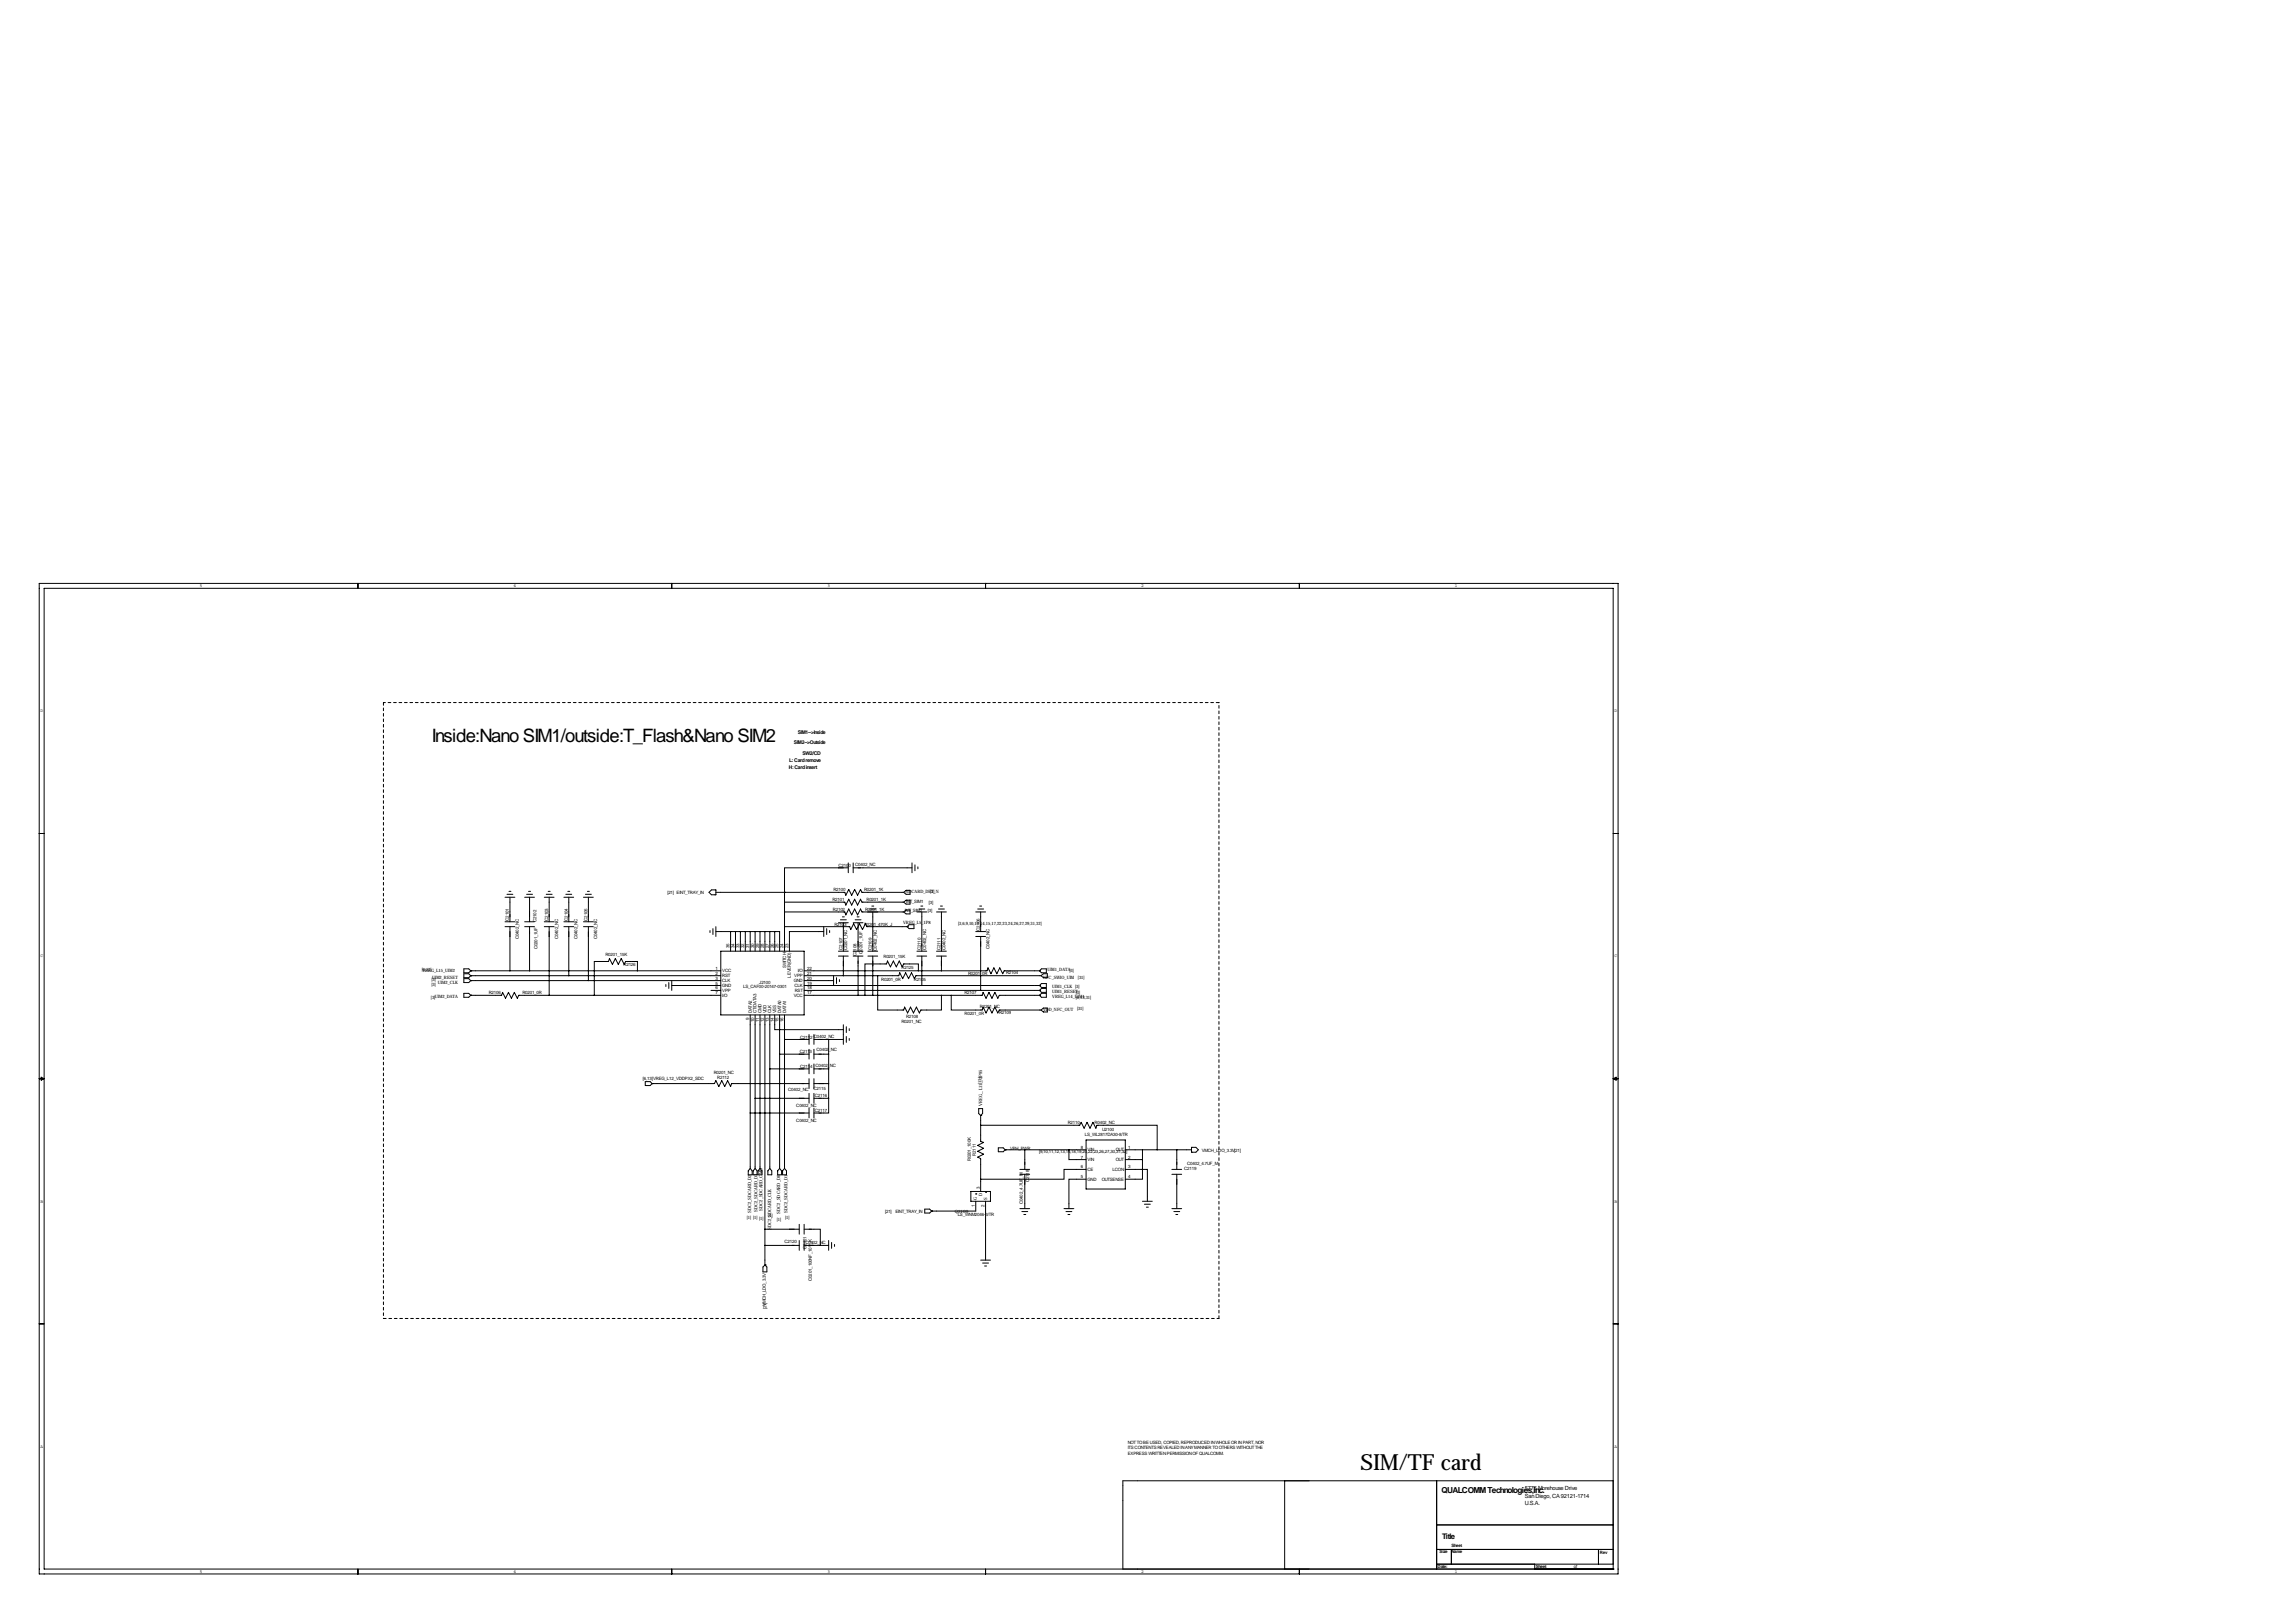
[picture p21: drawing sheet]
<svg xmlns="http://www.w3.org/2000/svg" width="1189mm" height="841mm" viewBox="0 0 1189 841" stroke-linecap="round" stroke-linejoin="round" font-family="sans-serif">
<defs><g id="words">
<text font-size="11.5" x="705" y="761">SIM/TF card</text>
<text font-size="9.6" x="224" y="384">Inside:Nano SIM1/outside:T_Flash&amp;Nano SIM2</text>
<text font-size="4.3" x="747" y="773">QUALCOMM Technologies,Inc.</text>
<text font-size="4" x="747" y="797">Title</text>
<g font-size="3">
<text x="790" y="772">5775 Morehouse Drive</text>
<text x="790" y="779">U.S.A.</text>
<text x="790" y="776">San Diego, CA 92121-1714</text>
</g>
<g font-size="2.6">
<text x="413" y="380">SIM1--&gt;Inside</text>
<text x="411" y="385">SIM2--&gt;Outside</text>
<text x="409" y="395">L: Card remove</text>
<text x="416" y="391">SW2/CD</text>
<text x="409" y="398">H: Card insert</text>
</g>
<g font-size="2.3">
<text x="103" y="304">5</text>
<text x="266" y="304">4</text>
<text x="429" y="304">3</text>
<text x="591" y="304">2</text>
<text x="754" y="304">1</text>
<text x="21" y="369">D</text>
<text x="836" y="369">D</text>
<text x="434" y="449">C2100</text>
<text x="443" y="449">C0402_NC</text>
<text x="432" y="462">R2100</text>
<text x="448" y="461">R0201_1K</text>
<text x="346" y="463">[21] EINT_TRAY_IN</text>
<text x="431" y="467">R2101</text>
<text x="449" y="467">R0201_1K</text>
<text x="469" y="463">SDCARD_DET_N</text>
<text x="469" y="468">INT_SIM1</text>
<text x="482" y="462">[3]</text>
<text x="431" y="472">R2102</text>
<text x="448" y="472">R0201_1K</text>
<text x="469" y="473">INT_SIM2</text>
<text x="481" y="473">[3]</text>
<text x="481" y="468">[3]</text>
<text x="264" y="477" transform="rotate(-90 264 477)">C2101</text>
<text x="278" y="478" transform="rotate(-90 278 478)">C2102</text>
<text x="284" y="477" transform="rotate(-90 284 477)">C2103</text>
<text x="294" y="477" transform="rotate(-90 294 477)">C2104</text>
<text x="304" y="477" transform="rotate(-90 304 477)">C2105</text>
<text x="432" y="480">R2103</text>
<text x="448" y="479">R0201_470K_J</text>
<text x="468" y="479">VREG_L5_1P8</text>
<text x="496" y="479">[3,6,9,10,13,14,15,17,22,23,24,26,27,29,31,32]</text>
<text x="507" y="482" transform="rotate(-90 507 482)">C2106</text>
<text x="269" y="487" transform="rotate(-90 269 487)">C0402_NC</text>
<text x="278" y="492" transform="rotate(-90 278 492)">C0201_1UF</text>
<text x="289" y="487" transform="rotate(-90 289 487)">C0402_NC</text>
<text x="299" y="487" transform="rotate(-90 299 487)">C0402_NC</text>
<text x="309" y="487" transform="rotate(-90 309 487)">C0402_NC</text>
<text x="378" y="491" transform="rotate(-90 378 491)">35</text>
<text x="380" y="491" transform="rotate(-90 380 491)">34</text>
<text x="383" y="491" transform="rotate(-90 383 491)">33</text>
<text x="386" y="491" transform="rotate(-90 386 491)">32</text>
<text x="388" y="491" transform="rotate(-90 388 491)">31</text>
<text x="391" y="491" transform="rotate(-90 391 491)">30</text>
<text x="393" y="491" transform="rotate(-90 393 491)">29</text>
<text x="396" y="491" transform="rotate(-90 396 491)">28</text>
<text x="398" y="491" transform="rotate(-90 398 491)">27</text>
<text x="401" y="491" transform="rotate(-90 401 491)">26</text>
<text x="403" y="491" transform="rotate(-90 403 491)">25</text>
<text x="406" y="491" transform="rotate(-90 406 491)">24</text>
<text x="408" y="491" transform="rotate(-90 408 491)">23</text>
<text x="436" y="492" transform="rotate(-90 436 492)">C2107</text>
<text x="480" y="492" transform="rotate(-90 480 492)">C0402_NC</text>
<text x="513" y="492" transform="rotate(-90 513 492)">C0402_NC</text>
<text x="21" y="496">C</text>
<text x="314" y="495">R0201_15K</text>
<text x="439" y="492" transform="rotate(-90 439 492)">C0201_NC</text>
<text x="444" y="495" transform="rotate(-90 444 495)">C2108</text>
<text x="447" y="494" transform="rotate(-90 447 494)">C0201_1UF</text>
<text x="452" y="492" transform="rotate(-90 452 492)">C2109</text>
<text x="454" y="492" transform="rotate(-90 454 492)">C0402_NC</text>
<text x="458" y="496">R0201_15K</text>
<text x="477" y="492" transform="rotate(-90 477 492)">C2110</text>
<text x="487" y="492" transform="rotate(-90 487 492)">C2111</text>
<text x="490" y="492" transform="rotate(-90 490 492)">C0402_NC</text>
<text x="836" y="496">C</text>
<text x="218" y="503">[6,13]</text>
<text x="219" y="503">VREG_L15_UIM2</text>
<text x="323" y="501">R2126</text>
<text x="371" y="502">1</text>
<text x="374" y="504">VCC</text>
<text x="407" y="501" transform="rotate(-90 407 501)">SWITCH</text>
<text x="413" y="504">I/O</text>
<text x="418" y="502">22</text>
<text x="467" y="502">R2125</text>
<text x="543" y="503">UIM1_DATA[3]</text>
<text x="224" y="508">[3]</text>
<text x="224" y="507">UIM2_RESET</text>
<text x="227" y="509">UIM2_CLK</text>
<text x="371" y="505">2</text>
<text x="371" y="507">3</text>
<text x="371" y="510">5</text>
<text x="374" y="506">RST</text>
<text x="374" y="509">CLK</text>
<text x="393" y="510">J2100</text>
<text x="410" y="506" transform="rotate(-90 410 506)">LEVER(GND)</text>
<text x="411" y="509">GND</text>
<text x="411" y="506">VPP</text>
<text x="418" y="510">19</text>
<text x="418" y="507">20</text>
<text x="418" y="505">21</text>
<text x="457" y="508">R0201_0R</text>
<text x="473" y="508">R2105</text>
<text x="501" y="505">R0201_0R</text>
<text x="521" y="505">R2104</text>
<text x="540" y="507">NFC_SWIO_UIM</text>
<text x="558" y="507">[31]</text>
<text x="224" y="510">[3]</text>
<text x="253" y="515">R2106</text>
<text x="271" y="515">R0201_0R</text>
<text x="371" y="513">6</text>
<text x="371" y="515">7</text>
<text x="374" y="511">GND</text>
<text x="374" y="514">VPP</text>
<text x="385" y="512">LS_CAF00-20147-0301</text>
<text x="412" y="511">CLK</text>
<text x="412" y="514">RST</text>
<text x="418" y="515">17</text>
<text x="418" y="513">18</text>
<text x="500" y="515">R2107</text>
<text x="545" y="515">UIM1_RESET</text>
<text x="545" y="512">UIM1_CLK [3]</text>
<text x="557" y="515">[3]</text>
<text x="223" y="518">[3]UIM2_DATA</text>
<text x="374" y="516">I/O</text>
<text x="411" y="516">VCC</text>
<text x="545" y="517">VREG_L14_UIM1</text>
<text x="557" y="517">[6,13,31]</text>
<text x="389" y="525" transform="rotate(-90 389 525)">DATA2</text>
<text x="392" y="525" transform="rotate(-90 392 525)">CT/DATA3</text>
<text x="394" y="525" transform="rotate(-90 394 525)">CMD</text>
<text x="397" y="525" transform="rotate(-90 397 525)">VDD</text>
<text x="400" y="525" transform="rotate(-90 400 525)">CLK</text>
<text x="402" y="525" transform="rotate(-90 402 525)">VSS</text>
<text x="405" y="525" transform="rotate(-90 405 525)">DATA0</text>
<text x="407" y="525" transform="rotate(-90 407 525)">DATA1</text>
<text x="469" y="527">R2108</text>
<text x="500" y="526">R0201_0R</text>
<text x="508" y="522">R0201_NC</text>
<text x="518" y="525">R2109</text>
<text x="540" y="523">VDD_NFC_OUT</text>
<text x="558" y="523">[31]</text>
<text x="388" y="528" transform="rotate(-90 388 528)">9</text>
<text x="391" y="530" transform="rotate(-90 391 530)">10</text>
<text x="393" y="530" transform="rotate(-90 393 530)">11</text>
<text x="396" y="530" transform="rotate(-90 396 530)">12</text>
<text x="398" y="530" transform="rotate(-90 398 530)">13</text>
<text x="401" y="530" transform="rotate(-90 401 530)">14</text>
<text x="403" y="530" transform="rotate(-90 403 530)">15</text>
<text x="406" y="530" transform="rotate(-90 406 530)">16</text>
<text x="467" y="530">R0201_NC</text>
<text x="415" y="538">C2112</text>
<text x="422" y="537">C0402_NC</text>
<text x="414" y="546">C2113</text>
<text x="423" y="545">C0402_NC</text>
<text x="370" y="556">R0201_NC</text>
<text x="415" y="553">C2114</text>
<text x="422" y="553">C0402_NC</text>
<text x="333" y="559">[6,13]VREG_L12_VDDPX2_SDC</text>
<text x="372" y="559">R2112</text>
<text x="509" y="562" transform="rotate(-90 509 562)">[13]</text>
<text x="408" y="565">C0402_NC</text>
<text x="421" y="565">C2115</text>
<text x="422" y="568">C2116</text>
<text x="412" y="573">C0402_NC</text>
<text x="509" y="573" transform="rotate(-90 509 573)">VREG_L11_2P95</text>
<text x="412" y="581">C0402_NC</text>
<text x="422" y="576">C2117</text>
<text x="553" y="582">R2110</text>
<text x="567" y="582">R0402_NC</text>
<text x="571" y="586">U2100</text>
<text x="562" y="588">LS_WL2817DA30-8/TR</text>
<text x="505" y="599" transform="rotate(-90 505 599)">R2111</text>
<text x="523" y="596">VPH_PWR</text>
<text x="538" y="597">[9,10,11,12,13,14,18,19,20,22,23,26,27,30,31,32]</text>
<text x="560" y="595">8</text>
<text x="563" y="596">VIN</text>
<text x="578" y="596">OUT</text>
<text x="584" y="595">1</text>
<text x="623" y="597">VMCH_LDO_3.3V[21]</text>
<text x="503" y="602" transform="rotate(-90 503 602)">R0201_100K</text>
<text x="560" y="605">6</text>
<text x="560" y="600">7</text>
<text x="563" y="601">VIN</text>
<text x="578" y="601">OUT</text>
<text x="584" y="600">2</text>
<text x="584" y="605">3</text>
<text x="613" y="606">C2119</text>
<text x="615" y="603">C0402_4.7UF_M</text>
<text x="560" y="610">5</text>
<text x="563" y="612">GND</text>
<text x="563" y="606">CE</text>
<text x="571" y="612">OUTSENSE</text>
<text x="576" y="606">LCON</text>
<text x="584" y="610">4</text>
<text x="507" y="616" transform="rotate(-90 507 616)">3</text>
<text x="533" y="612" transform="rotate(-90 533 612)">C2118</text>
<text x="21" y="623">B</text>
<text x="506" y="622" transform="rotate(-90 506 622)">G</text>
<text x="509" y="619" transform="rotate(-90 509 619)">D</text>
<text x="511" y="621" transform="rotate(-90 511 621)">S</text>
<text x="530" y="624" transform="rotate(-90 530 624)">C0402_4.7UF_M</text>
<text x="836" y="623">B</text>
<text x="389" y="628" transform="rotate(-90 389 628)">SDC2_SDCARD_D2</text>
<text x="392" y="628" transform="rotate(-90 392 628)">SDC2_SDCARD_D3</text>
<text x="395" y="627" transform="rotate(-90 395 627)">SDC2_SDCARD_CMD</text>
<text x="404" y="629" transform="rotate(-90 404 629)">SDC2_SDCARD_D0</text>
<text x="408" y="628" transform="rotate(-90 408 628)">SDC2_SDCARD_D1</text>
<text x="458" y="628">[21]</text>
<text x="464" y="628">EINT_TRAY_IN</text>
<text x="495" y="628">Q2100</text>
<text x="505" y="625" transform="rotate(-90 505 625)">1</text>
<text x="510" y="625" transform="rotate(-90 510 625)">2</text>
<text x="387" y="632">[1] [1] [1]</text>
<text x="398" y="630">[1]</text>
<text x="402" y="633">[1]</text>
<text x="407" y="631">[1]</text>
<text x="496" y="630">LS_WNM2046-3/TR</text>
<text x="400" y="637" transform="rotate(-90 400 637)">SDC2_SDCARD_CLK</text>
<text x="406" y="644">C2120</text>
<text x="417" y="644">C0402_NC</text>
<text x="418" y="647" transform="rotate(-90 418 647)">C2121</text>
<text x="421" y="664" transform="rotate(-90 421 664)">C0201_100NF_10V_K</text>
<text x="397" y="677" transform="rotate(-90 397 677)">VMCH_LDO_3.3V</text>
<text x="397" y="678" transform="rotate(-90 397 678)">[21]</text>
<text x="21" y="750">A</text>
<text x="584" y="748">NOT TO BE USED, COPIED, REPRODUCED IN WHOLE OR IN PART, NOR</text>
<text x="836" y="750">A</text>
<text x="584" y="754">EXPRESS WRITTEN PERMISSION OF QUALCOMM.</text>
<text x="584" y="751">ITS CONTENTS REVEALED IN ANY MANNER TO OTHERS WITHOUT THE</text>
<text x="752" y="801">Sheet</text>
<text x="746" y="805">Size</text>
<text x="752" y="804">Name</text>
<text x="829" y="805">Rev</text>
<text x="103" y="815">5</text>
<text x="266" y="815">4</text>
<text x="429" y="815">3</text>
<text x="591" y="815">2</text>
<text x="745" y="812">Date:</text>
<text x="754" y="815">1</text>
<text x="796" y="812">Sheet</text>
<text x="815" y="812">of</text>
</g>
</g></defs>
<g fill="none" stroke="#000" stroke-width=".52">
<path d="M20 302h818v513h-818zM23 305h813v508h-813zM185 302v3M348 302v3M511 302v3M673 302v3M20 432h3M836 432h2M439 450h-33v12M439 447v5M442 450h30M442 447v5"/>
<path d="M472 447v5M474 448v3M475 449v1M262 480h5M262 477h5M262 465h5M263 463h3M264 462h1M264 465v12M264 480v23M272 480h5M272 477h5"/>
<path d="M272 465h5M273 463h3M274 462h1M274 465v12M274 480v23M282 480h5M282 477h5M282 465h5M283 463h3M284 462h1M284 465v12M284 480v36"/>
<path d="M292 480h5M292 477h5M292 465h5M293 463h3M294 462h1M295 465v12M295 480v25M302 480h5M302 477h5M302 465h5M303 463h3M304 462h1"/>
<path d="M305 465v12M305 480v28M367 462l2-1h2v2h-2zM371 462h67v2l2-3 1 3 2-3 1 3 2-3 1 1h21M371 480v5M406 462h.1M406 467h32v2l2-3 1 3 2-3 1 3 2-3 1 1h21M406 472h32v2l2-3 1 3 2-3 1 3 2-3 1 1h21M406 480h34l1 2 1-4 2 4 1-4 2 4 1-4 1 2h21M406 462v31M427 480v5M434 478h5"/>
<path d="M435 476h3M436 475h1M437 478v15M442 478h5M443 476h3M444 475h1M444 478v15M451 471h3M452 469h1M452 472v21M468 467l1-1h2v2h-2zM468 462l1-1h2v2h-2z"/>
<path d="M468 472l1-1h2v2h-2zM470 480h.1M470 480l1-1h2v2h-2zM475 472h5M476 471h3M477 469h1M478 472v21M485 472h5M486 471h3M487 469h1M488 472v21M505 472h6"/>
<path d="M506 471h4M507 469h2M508 472v11M368 482v1M369 481v3M371 483h30M373 493h44v33h-44zM378 483v10M381 483v10M384 483v10M386 483v10M389 483v10"/>
<path d="M391 483v10M394 483v10M396 483v10M399 483v10M401 483h3v10M401 483v10M427 483h-18v10M428 481v3M430 482v1M434 495h5M434 493h5M437 495v10"/>
<path d="M442 495h5M442 493h5M444 495v21M450 495h5M450 493h5M452 495v21M475 495h5M475 493h5M478 495v15M485 495h5M485 493h5M488 495v8"/>
<path d="M505 483h6M505 485h6M508 485v28M240 502h3l1 1-1 1h-3zM240 515h3l1 1-1 1h-3zM240 504h3l1 1-1 1h-3zM240 507h3l1 1-1 1h-3zM244 503h.1M244 516h.1M244 508h.1M244 505h.1M244 503h129"/>
<path d="M244 516h16v-2l2 3 1-3 2 3 1-3 2 3 1-1h104M244 505h129M244 508h129M330 503v-5h-6l-1 2-1-4-2 4-1-4-2 4-1-4-1 2h-7v18M345 510v1M346 509v3M348 508v5M348 510h25M368 513h5M417 503h94l1-2 1 3 2-3 1 3 2-3 1 3 1-1h18M417 516h92v-2l2 3 1-3 2 3 1-3 2 3 1-1h20M417 505h49v-1l2 3 1-3 2 3 1-3 2 3v-2h65"/>
<path d="M417 508h15M417 510h121M417 513h121M432 505v5M433 506v3M435 507v1M455 505v18h13l1-1 1 3 2-3 1 3 2-3 1 3 1-2h11v-7M476 503v-4h-8l-1 2-1-3-2 3-1-3-2 3-1-3-1 1h-11v17M493 516v7h16v-1l2 3 1-3 2 3 1-3 2 3 1-2h21M538 503h.1M538 516h.1M538 513h.1"/>
<path d="M538 510h.1M538 503l1-1h3v2h-3zM538 510l1-1h3v2h-3zM538 513l1-1h3v2h-3zM538 516l1-1h3v2h-3zM539 505l2-1h2v2h-2zM389 526v79M391 526v79M394 526v79M396 526v129M399 526v79M401 526v7h36"/>
<path d="M404 526v79M406 538h13M406 526v79M419 536v5M422 536v5M422 538h15M429 538v31M437 531v10M438 532v3M438 537v3M440 533v1M440 538v1"/>
<path d="M539 523l2-1h2v2h-2zM20 559h3M21 558l2 1h-2zM399 554h20M404 546h15M419 543v6M419 551v5M419 559v5M422 543v6M422 551v5M422 559v5M422 546h7"/>
<path d="M422 554h7M836 559h2M836 559l1-1v1zM334 560h3l1 1-1 1h-3zM338 561h.1M338 561h32l1-1 1 3 2-3 1 3 2-3 1 3 1-2h40M389 577h30M391 569h28M394 561h.1M419 566v5M419 574v5M422 561h7"/>
<path d="M422 566v5M422 574v5M422 569h7M429 569v8h-7M507 574h2v3l-1 1-1-1zM508 578h.1M508 578v13l2 1-4 1 4 2-4 1 4 2-4 1 2 1v17M508 583h51l1-2 2 3 1-3 2 3 1-3 2 3v-1h31v13M517 595h3l1 1-1 1h-3zM521 596h.1M521 596h42M531 596v10"/>
<path d="M554 596v5h9M563 590h20v26h-20zM583 596h34M592 596v5M610 596v10M617 594h3l1 2-1 1h-3zM389 605l1 1v3h-2v-3zM391 605l1 1v3h-2v-3zM394 605l1 1v3h-2v-3zM399 605l1 1v3h-2v-3zM404 605l1 1v3h-2v-3zM406 605l1 1v3h-2v-3z"/>
<path d="M503 617h10v5h-10zM505 618h.1M511 618h.1M528 606h5M528 608h5M531 608v18M563 606h-12v5h-43M563 611h-9v15M583 606h11v16M583 601h9M592 601v10h-9M607 606h5"/>
<path d="M607 608h5M610 608v18M396 637h18M414 634v5M417 637h8v8M417 634v5M479 626h3l1 1-1 1h-3zM483 627h.1M505 622v5h-22M511 622v31M528 626h5M529 628h3"/>
<path d="M530 629h1M551 626h5M552 628h3M553 629h1M592 622h5M593 624h3M594 625h1M607 626h5M608 628h3M609 629h1M396 655h.1M396 645h18"/>
<path d="M396 655l1 1v3h-2v-3zM414 643v5M417 643v5M417 645h12M429 643v5M431 644v3M432 645v1M508 653h5M509 654h3M510 656h1M20 686h3M836 686h2"/>
<path d="M665 767v46M744 767v46M836 767h-254v46M744 790h92M185 813v2M348 813v2M511 813v2M673 813v2M744 803h92M744 810h92M752 803v7M795 813h.1"/>
<path d="M795 810v3M828 803v7M836 813h.1"/>
</g>
<path d="M199 364v319M631 364h-432M505 618h.1M199 683h432M631 683v-319" fill="none" stroke="#000" stroke-width=".52" stroke-dasharray="1.4 1.4"/>
<path d="M444 516a.5 .5 0 0 0 1 0 .5 .5 0 0 0-1 0z" fill="#000" stroke="#000" stroke-width=".52"/>
<use href="#words"/>
</svg>
